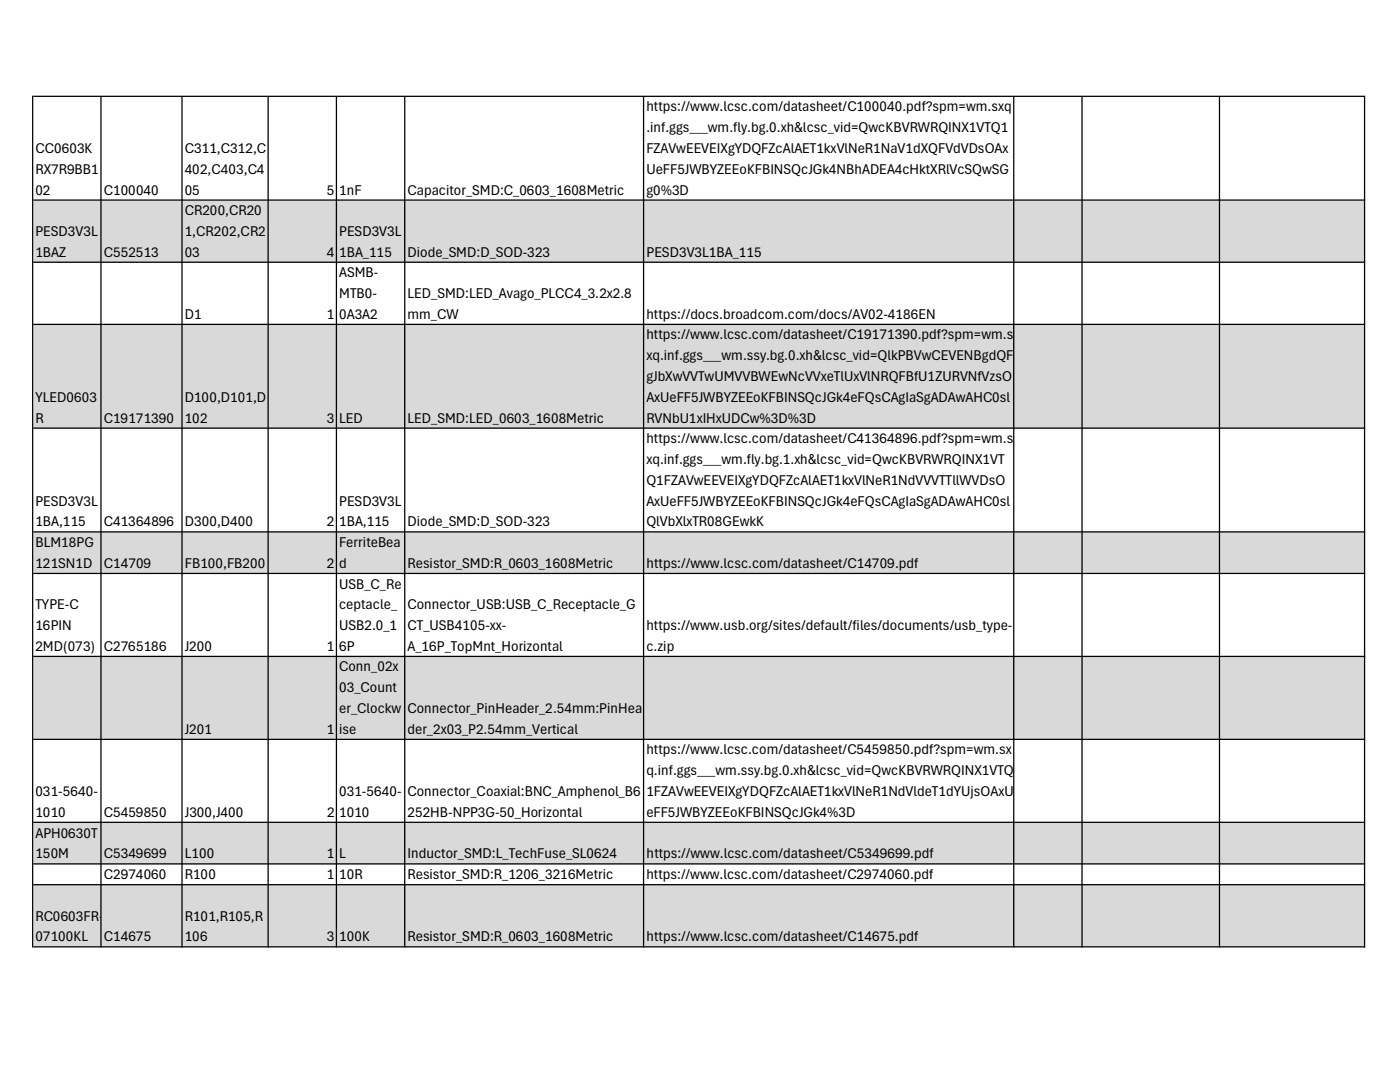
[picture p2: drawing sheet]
<svg xmlns="http://www.w3.org/2000/svg" width="279mm" height="216mm" viewBox="0 0 279 216" stroke-linecap="round" stroke-linejoin="round" font-family="sans-serif">
<defs><g id="words">
<g font-size="3">
<text x="129" y="22.2">https://www.lcsc.com/datasheet/C100040.pdf?spm=wm.sxq</text>
<text x="129" y="26.4">.inf.ggs___wm.fly.bg.0.xh&amp;lcsc_vid=QwcKBVRWRQINX1VTQ1</text>
<text x="7.1" y="30.5">CC0603K</text>
<text x="7.1" y="34.7">RX7R9BB1</text>
<text x="36.9" y="30.5">C311,C312,C</text>
<text x="36.9" y="34.7">402,C403,C4</text>
<text x="129" y="30.5">FZAVwEEVEIXgYDQFZcAlAET1kxVlNeR1NaV1dXQFVdVDsOAx</text>
<text x="129" y="34.7">UeFF5JWBYZEEoKFBINSQcJGk4NBhADEA4cHktXRlVcSQwSG</text>
<text x="7.1" y="38.8">02</text>
<text x="20.7" y="38.8">C100040</text>
<text x="36.9" y="38.8">05</text>
<text x="65.2" y="38.8">5 1nF</text>
<text x="81.3" y="38.8">Capacitor_SMD:C_0603_1608Metric</text>
<text x="129" y="38.8">g0%3D</text>
<text x="7.1" y="47.1">PESD3V3L</text>
<text x="36.9" y="42.9">CR200,CR20</text>
<text x="36.9" y="47.1">1,CR202,CR2</text>
<text x="67.7" y="47.1">PESD3V3L</text>
<text x="7.1" y="51.2">1BAZ</text>
<text x="20.7" y="51.2">C552513</text>
<text x="36.9" y="51.2">03</text>
<text x="65.2" y="51.2">4</text>
<text x="67.7" y="51.2">1BA_115</text>
<text x="81.3" y="51.2">Diode_SMD:D_SOD-323</text>
<text x="129" y="51.2">PESD3V3L1BA_115</text>
<text x="67.7" y="55.3">ASMB-</text>
<text x="67.7" y="59.5">MTB0-</text>
<text x="81.3" y="59.5">LED_SMD:LED_Avago_PLCC4_3.2x2.8</text>
<text x="36.9" y="63.6">D1</text>
<text x="65.2" y="63.6">1</text>
<text x="67.7" y="63.6">0A3A2</text>
<text x="81.3" y="63.6">mm_CW</text>
<text x="129" y="63.6">https://docs.broadcom.com/docs/AV02-4186EN</text>
<text x="129" y="67.7">https://www.lcsc.com/datasheet/C19171390.pdf?spm=wm.s</text>
<text x="129" y="71.9">xq.inf.ggs___wm.ssy.bg.0.xh&amp;lcsc_vid=QlkPBVwCEVENBgdQF</text>
<text x="129" y="76">gJbXwVVTwUMVVBWEwNcVVxeTlUxVlNRQFBfU1ZURVNfVzsO</text>
<text x="7.1" y="80.2">YLED0603</text>
<text x="36.9" y="80.2">D100,D101,D</text>
<text x="129" y="80.2">AxUeFF5JWBYZEEoKFBINSQcJGk4eFQsCAgIaSgADAwAHC0sl</text>
<text x="7.1" y="84.3">R</text>
<text x="20.7" y="84.3">C19171390</text>
<text x="36.9" y="84.3">102</text>
<text x="65.2" y="84.3">3 LED</text>
<text x="81.3" y="84.3">LED_SMD:LED_0603_1608Metric</text>
<text x="129" y="84.3">RVNbU1xIHxUDCw%3D%3D</text>
<text x="129" y="88.4">https://www.lcsc.com/datasheet/C41364896.pdf?spm=wm.s</text>
<text x="129" y="92.6">xq.inf.ggs___wm.fly.bg.1.xh&amp;lcsc_vid=QwcKBVRWRQINX1VT</text>
<text x="7.1" y="100.9">PESD3V3L</text>
<text x="67.7" y="100.9">PESD3V3L</text>
<text x="129" y="96.7">Q1FZAVwEEVEIXgYDQFZcAlAET1kxVlNeR1NdVVVTTllWVDsO</text>
<text x="129" y="100.9">AxUeFF5JWBYZEEoKFBINSQcJGk4eFQsCAgIaSgADAwAHC0sl</text>
<text x="7.1" y="105">1BA,115</text>
<text x="20.7" y="105">C41364896</text>
<text x="36.9" y="105">D300,D400</text>
<text x="65.3" y="105">2</text>
<text x="67.7" y="105">1BA,115</text>
<text x="81.3" y="105">Diode_SMD:D_SOD-323</text>
<text x="129" y="105">QlVbXlxTR08GEwkK</text>
<text x="7.1" y="109.2">BLM18PG</text>
<text x="7.1" y="113.3">121SN1D</text>
<text x="20.7" y="113.3">C14709</text>
<text x="36.9" y="113.3">FB100,FB200</text>
<text x="65.3" y="113.3">2</text>
<text x="67.7" y="109.2">FerriteBea</text>
<text x="67.7" y="113.3">d</text>
<text x="81.3" y="113.3">Resistor_SMD:R_0603_1608Metric</text>
<text x="129" y="113.3">https://www.lcsc.com/datasheet/C14709.pdf</text>
<text x="67.7" y="117.4">USB_C_Re</text>
<text x="7.1" y="121.6">TYPE-C</text>
<text x="7.1" y="125.7">16PIN</text>
<text x="67.7" y="121.6">ceptacle_</text>
<text x="67.7" y="125.7">USB2.0_1</text>
<text x="81.3" y="121.6">Connector_USB:USB_C_Receptacle_G</text>
<text x="81.3" y="125.7">CT_USB4105-xx-</text>
<text x="129" y="125.7">https://www.usb.org/sites/default/files/documents/usb_type-</text>
<text x="7.1" y="129.9">2MD(073) C2765186</text>
<text x="36.9" y="129.9">J200</text>
<text x="65.3" y="129.9">1</text>
<text x="67.7" y="129.9">6P</text>
<text x="81.3" y="129.9">A_16P_TopMnt_Horizontal</text>
<text x="129" y="129.9">c.zip</text>
<text x="67.7" y="134">Conn_02x</text>
<text x="67.7" y="138.1">03_Count</text>
<text x="67.7" y="142.3">er_Clockw</text>
<text x="81.3" y="142.3">Connector_PinHeader_2.54mm:PinHea</text>
<text x="36.9" y="146.4">J201</text>
<text x="65.2" y="146.4">1</text>
<text x="67.7" y="146.4">ise</text>
<text x="81.3" y="146.4">der_2x03_P2.54mm_Vertical</text>
<text x="129" y="150.5">https://www.lcsc.com/datasheet/C5459850.pdf?spm=wm.sx</text>
<text x="129" y="154.7">q.inf.ggs___wm.ssy.bg.0.xh&amp;lcsc_vid=QwcKBVRWRQINX1VTQ</text>
<text x="7.1" y="158.8">031-5640-</text>
<text x="67.7" y="158.8">031-5640-</text>
<text x="81.3" y="158.8">Connector_Coaxial:BNC_Amphenol_B6</text>
<text x="129" y="158.8">1FZAVwEEVEIXgYDQFZcAlAET1kxVlNeR1NdVldeT1dYUjsOAxU</text>
<text x="7.1" y="163">1010</text>
<text x="7.1" y="167.1">APH0630T</text>
<text x="20.7" y="163">C5459850</text>
<text x="36.9" y="163">J300,J400</text>
<text x="65.3" y="163">2</text>
<text x="67.7" y="163">1010</text>
<text x="81.3" y="163">252HB-NPP3G-50_Horizontal</text>
<text x="129" y="163">eFF5JWBYZEEoKFBINSQcJGk4%3D</text>
<text x="7.1" y="171.3">150M</text>
<text x="20.7" y="171.3">C5349699</text>
<text x="36.9" y="171.3">L100</text>
<text x="65.2" y="171.3">1 L</text>
<text x="81.3" y="171.3">Inductor_SMD:L_TechFuse_SL0624</text>
<text x="129" y="171.3">https://www.lcsc.com/datasheet/C5349699.pdf</text>
<text x="20.7" y="175.4">C2974060</text>
<text x="36.9" y="175.4">R100</text>
<text x="65.2" y="175.4">1</text>
<text x="67.7" y="175.4">10R</text>
<text x="81.3" y="175.4">Resistor_SMD:R_1206_3216Metric</text>
<text x="129" y="175.4">https://www.lcsc.com/datasheet/C2974060.pdf</text>
<text x="7.1" y="183.7">RC0603FR-</text>
<text x="36.9" y="183.7">R101,R105,R</text>
<text x="7.1" y="187.8">07100KL</text>
<text x="20.7" y="187.8">C14675</text>
<text x="36.9" y="187.8">106</text>
<text x="65.2" y="187.8">3 100K</text>
<text x="81.3" y="187.8">Resistor_SMD:R_0603_1608Metric</text>
<text x="129" y="187.8">https://www.lcsc.com/datasheet/C14675.pdf</text>
</g>
</g></defs>
<path d="M6.7 39.9h265.7v12.5h-265.7zM6.7 64.7h265.7v20.8h-265.7zM6.7 106.1h265.7v8.4h-265.7zM6.7 131h265.7v16.6h-265.7zM6.7 164.1h265.7v8.3h-265.7zM6.7 176.5h265.7v12.5h-265.7z" fill-rule="evenodd" fill="#d9d9d9"/>
<g fill="#000">
<path d="M6.4 19.1h.2v170h-.2zM20 19.3h.3v169.8h-.3zM36.2 19.3h.2v169.8h-.2zM53.4 19.3h.2v169.8h-.2zM67 19.3h.3v169.8h-.3zM80.6 19.3h.3v169.8h-.3zM128.3 19.3h.3v169.8h-.3zM202.2 19.3h.2v169.8h-.2zM215.8 19.3h.3v169.8h-.3zM243.2 19.3h.3v169.8h-.3zM272.2 19.3h.3v169.8h-.3z" fill-rule="evenodd"/>
<path d="M6.6 19.1h265.9v.2h-265.9zM6.6 39.8h265.9v.2h-265.9zM6.6 52.2h265.9v.3h-265.9zM6.6 64.6h265.9v.3h-265.9zM6.6 85.3h265.9v.3h-265.9zM6.6 106h265.9v.3h-265.9zM6.6 114.3h265.9v.3h-265.9zM6.6 130.9h265.9v.2h-265.9zM6.6 147.4h265.9v.3h-265.9zM6.6 164h265.9v.2h-265.9zM6.6 172.3h265.9v.2h-265.9zM6.6 176.4h265.9v.3h-265.9zM6.6 188.8h265.9v.3h-265.9z" fill-rule="evenodd"/>
</g>
<use href="#words"/>
</svg>
